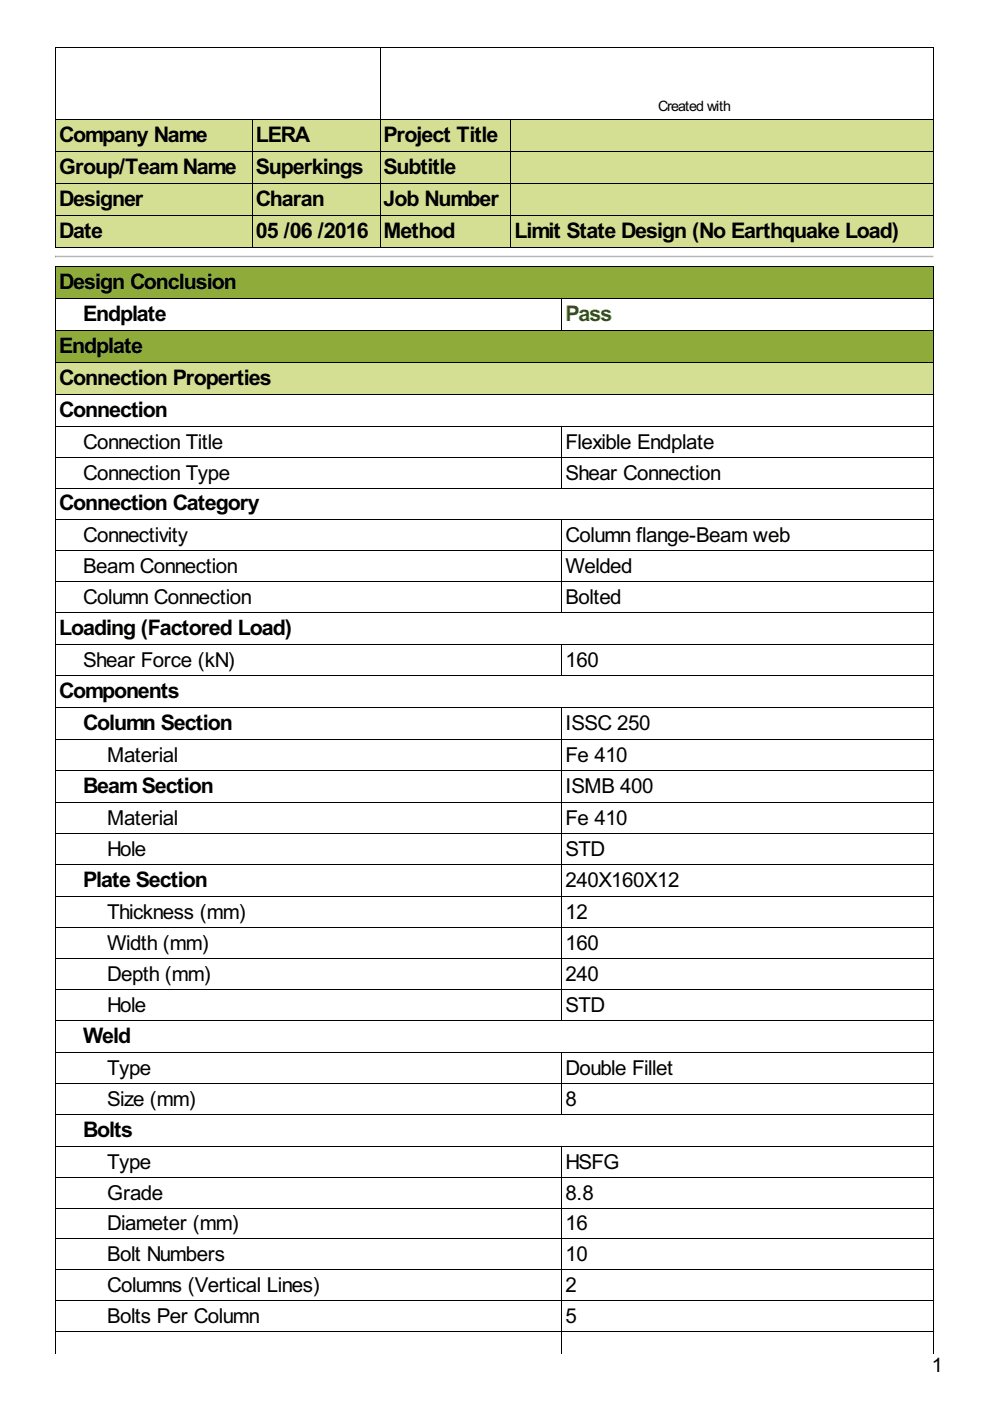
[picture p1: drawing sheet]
<svg xmlns="http://www.w3.org/2000/svg" width="210mm" height="297mm" viewBox="0 0 210 297" stroke-linecap="round" stroke-linejoin="round" font-family="sans-serif">
<defs><g id="words">
<g font-size="5.1">
<text x="12.5" y="30.1">Company Name</text>
<text x="54.2" y="30.1">LERA</text>
<text x="81.3" y="30.1">Project Title</text>
<text x="12.5" y="36.9">Group/TeamName</text>
<text x="54.2" y="36.9">Superkings</text>
<text x="81.3" y="36.9">Subtitle</text>
<text x="12.5" y="43.7">Designer</text>
<text x="54.2" y="43.7">Charan</text>
<text x="81.3" y="43.7">Job Number</text>
<text x="12.5" y="50.4">Date</text>
<text x="54.2" y="50.4">05 /06 /2016</text>
<text x="81.3" y="50.4">Method</text>
<text x="109.1" y="50.4">Limit State Design (No Earthquake Load)</text>
<text x="12.5" y="61.2">Design Conclusion</text>
<text x="17.6" y="68">Endplate</text>
<text x="12.5" y="74.8">Endplate</text>
<text x="12.5" y="81.6">Connection Properties</text>
<text x="12.5" y="88.3">Connection</text>
<text x="12.5" y="108.2">Connection Category</text>
<text x="12.5" y="134.7">Loading (Factored Load)</text>
<text x="12.5" y="148">Components</text>
<text x="17.6" y="154.8">Column Section</text>
<text x="17.6" y="168.1">BeamSection</text>
<text x="17.6" y="188.1">Plate Section</text>
<text x="17.6" y="221.1">Weld</text>
<text x="17.6" y="241">Bolts</text>
</g>
<text font-size="5.1" fill="#008000" x="119.9" y="68">Pass</text>
<g font-size="4.9">
<text x="17.6" y="95.1">Connection Title</text>
<text x="119.9" y="95.1">Flexible Endplate</text>
<text x="17.6" y="101.7">Connection Type</text>
<text x="119.9" y="101.7">Shear Connection</text>
<text x="17.6" y="115">Connectivity</text>
<text x="119.9" y="115">Column flange-Beam web</text>
<text x="17.6" y="121.6">Beam Connection</text>
<text x="119.9" y="121.6">Welded</text>
<text x="17.6" y="128.1">Column Connection</text>
<text x="119.9" y="128.1">Bolted</text>
<text x="17.6" y="141.5">Shear Force (kN)</text>
<text x="119.9" y="141.5">160</text>
<text x="119.9" y="154.8">ISSC 250</text>
<text x="22.7" y="161.6">Material</text>
<text x="119.9" y="161.6">Fe 410</text>
<text x="119.9" y="168.1">ISMB 400</text>
<text x="22.7" y="174.9">Material</text>
<text x="119.9" y="174.9">Fe 410</text>
<text x="22.7" y="181.5">Hole</text>
<text x="119.9" y="181.5">STD</text>
<text x="119.9" y="188.1">240X160X12</text>
<text x="22.7" y="194.8">Thickness (mm)</text>
<text x="119.9" y="194.8">12</text>
<text x="22.7" y="201.4">Width (mm)</text>
<text x="119.9" y="201.4">160</text>
<text x="22.7" y="208">Depth (mm)</text>
<text x="119.9" y="208">240</text>
<text x="22.7" y="214.5">Hole</text>
<text x="119.9" y="214.5">STD</text>
<text x="22.7" y="227.9">Type</text>
<text x="119.9" y="227.9">Double Fillet</text>
<text x="22.7" y="234.4">Size (mm)</text>
<text x="119.9" y="234.4">8</text>
<text x="22.7" y="247.8">Type</text>
<text x="119.9" y="247.8">HSFG</text>
<text x="22.7" y="254.3">Grade</text>
<text x="119.9" y="254.3">8.8</text>
<text x="22.7" y="260.9">Diameter (mm)</text>
<text x="119.9" y="260.9">16</text>
<text x="22.7" y="267.4">Bolt Numbers</text>
<text x="119.9" y="267.4">10</text>
<text x="22.7" y="274">Columns (Vertical Lines)</text>
<text x="119.9" y="274">2</text>
<text x="22.7" y="280.6">Bolts Per Column</text>
<text x="119.9" y="280.6">5</text>
</g>
<text font-size="4.7" x="197.6" y="290.8">1</text>
<text font-size="3.4" x="139.6" y="23.5">Created with</text>
</g></defs>
<g fill="#d5df93">
<path d="M11.7 25.2h41.7v6.8h-41.7z"/>
<path d="M53.4 25.2h27.1v6.8h-27.1z"/>
<path d="M80.5 25.2h27.7v6.8h-27.7z"/>
<path d="M108.2 25.2h89.6v6.8h-89.6z"/>
<path d="M11.7 32h41.7v6.8h-41.7z"/>
<path d="M53.4 32h27.1v6.8h-27.1z"/>
<path d="M80.5 32h27.7v6.8h-27.7z"/>
<path d="M108.2 32h89.6v6.8h-89.6z"/>
<path d="M11.7 38.8h41.7v6.8h-41.7z"/>
<path d="M53.4 38.8h27.1v6.8h-27.1z"/>
<path d="M80.5 38.8h27.7v6.8h-27.7z"/>
<path d="M108.2 38.8h89.6v6.8h-89.6z"/>
<path d="M11.7 45.6h41.7v6.7h-41.7z"/>
<path d="M53.4 45.6h27.1v6.7h-27.1z"/>
<path d="M80.5 45.6h27.7v6.7h-27.7z"/>
<path d="M108.2 45.6h89.6v6.7h-89.6z"/>
</g>
<path d="M11.7 10.1h186.3M11.8 10v42.5M80.6 10v42.5M197.9 10v42.5M11.7 25.3h186.3M11.7 32.1h186.3M11.7 38.9h186.3M53.5 25.2v27.3M108.3 25.2v27.3M11.7 45.7h186.3M11.7 52.4h186.3" fill="none" stroke="#000" stroke-width=".21"/>
<path d="M11.7 54.3h186.3" fill="none" stroke="#9a9a9a" stroke-width=".21"/>
<path d="M11.7 54.6h186.3" fill="none" stroke="#eee" stroke-width=".21"/>
<path d="M11.7 54.2h.2l-.2 .5z" fill="#9a9a9a"/>
<path d="M197.8 54.5l.2-.3v.5h-.2z" fill="#eee"/>
<g fill="#8fac3a">
<path d="M11.7 56.4h186.1v6.7h-186.1z"/>
<path d="M11.7 69.9h186.1v6.8h-186.1z"/>
</g>
<path d="M11.7 76.7h186.1v6.8h-186.1z" fill="#d5df93"/>
<g fill="none" stroke="#000" stroke-width=".21">
<path d="M11.7 56.5h186.3M11.8 56.4v230.6M197.9 56.4v230.6M11.7 63.2h186.3M11.7 70h186.3M11.7 76.8h186.3M119.1 63.1v7M11.7 83.6h186.3M11.7 90.3h186.3M11.7 96.9h186.3M119.1 90.2v13.4M11.7 103.5h186.3"/>
<path d="M11.7 110.2h186.3M11.7 116.8h186.3M119.1 110.1v19.9M11.7 123.4h186.3M11.7 129.9h186.3M11.7 136.7h186.3M119.1 136.6v6.8M11.7 143.3h186.3M11.7 150h186.3M11.7 156.8h186.3M119.1 149.9v66.5M11.7 163.4h186.3"/>
<path d="M11.7 170.2h186.3M11.7 176.7h186.3M11.7 183.3h186.3M11.7 190.1h186.3M11.7 196.6h186.3M11.7 203.2h186.3M11.7 209.8h186.3M11.7 216.3h186.3M11.7 223.1h186.3M11.7 229.7h186.3M11.7 236.2h186.3M119.1 223v13.3"/>
<path d="M11.7 243h186.3M11.7 249.6h186.3M11.7 256.1h186.3M119.1 242.9v44.1M11.7 262.7h186.3M11.7 269.2h186.3M11.7 275.8h186.3M11.7 282.4h186.3"/>
</g>
<use href="#words"/>
</svg>
